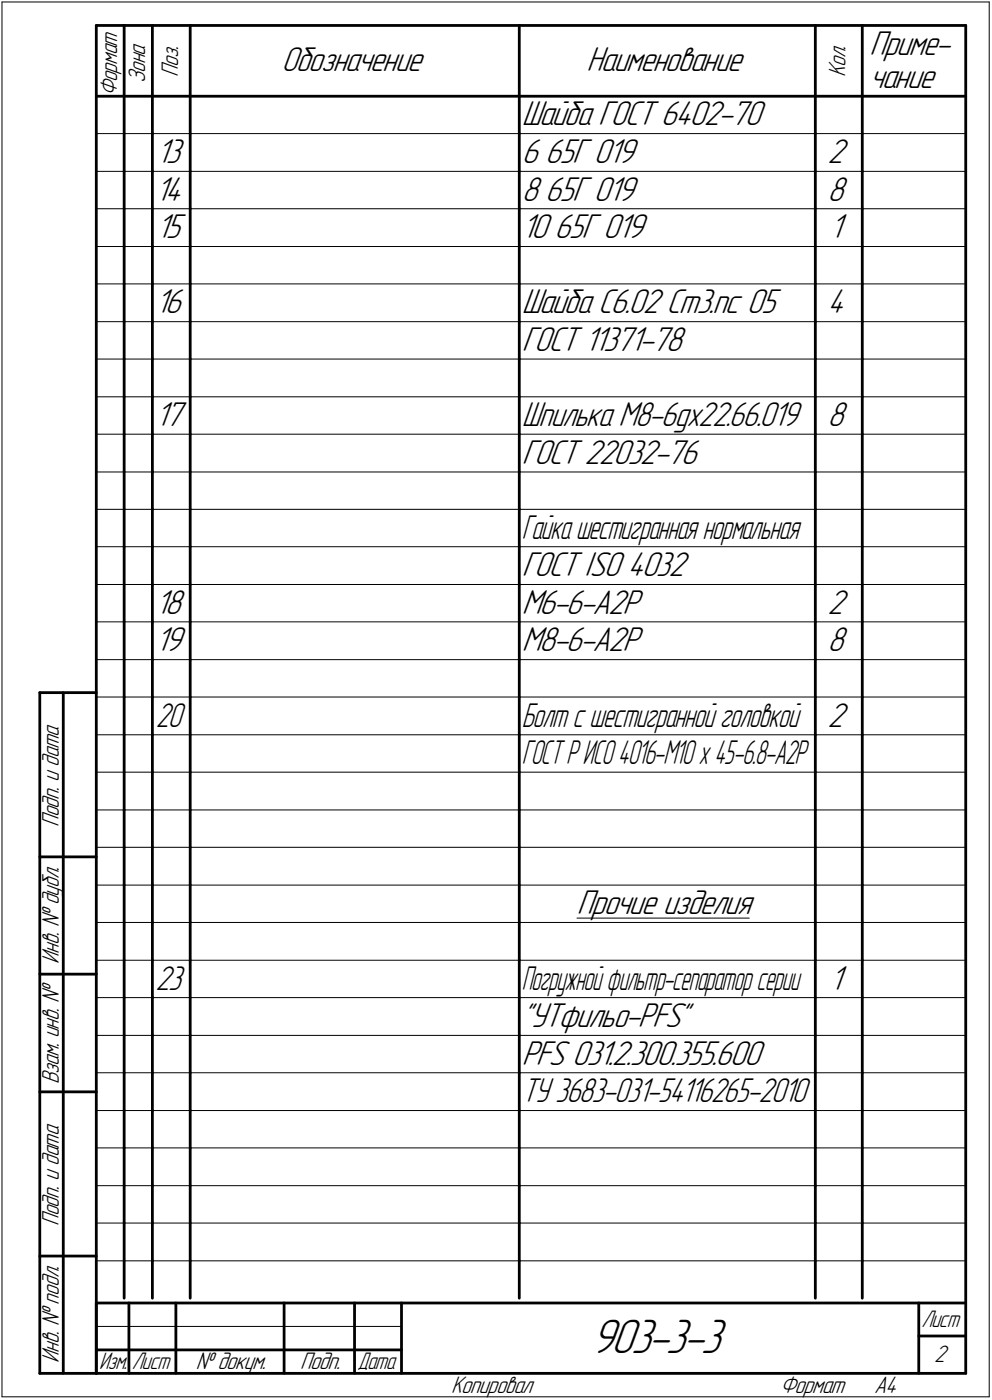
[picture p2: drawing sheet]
<svg xmlns="http://www.w3.org/2000/svg" width="211mm" height="298mm" viewBox="0 0 211 298" stroke-linecap="round" stroke-linejoin="round" font-family="sans-serif">
<defs><g id="words">
<text font-size="10.9" x="125.7" y="288.1">903-3-3</text>
<g font-size="7.8">
<text x="185" y="11.7">Приме-</text>
<text x="59.9" y="15.2">Обозначение</text>
<text x="124.8" y="15.2">Наименование</text>
<text x="185" y="18.7">чание</text>
<text x="111" y="26.7">Шайба ГОСТ 6402-70</text>
<text x="33.3" y="34.7">13</text>
<text x="111" y="34.7">6</text>
<text x="116" y="34.7">65Г 019</text>
<text x="176.1" y="34.7">2</text>
<text x="33.1" y="42.7">14</text>
<text x="111" y="42.7">8</text>
<text x="116" y="42.7">65Г 019</text>
<text x="176.1" y="42.7">8</text>
<text x="33.3" y="50.7">15</text>
<text x="111" y="50.7">10</text>
<text x="118" y="50.7">65Г 019</text>
<text x="176.6" y="50.7">1</text>
<text x="33.1" y="66.7">16</text>
<text x="111" y="66.7">Шайба С6.02 Ст3.пс 05</text>
<text x="176.1" y="66.7">4</text>
<text x="111" y="74.7">ГОСТ 11371-78</text>
<text x="33.1" y="90.7">17</text>
<text x="176.1" y="90.7">8</text>
<text x="111" y="98.7">ГОСТ 22032-76</text>
<text x="111" y="122.7">ГОСТ ISO 4032</text>
<text x="33.1" y="130.7">18</text>
<text x="111" y="130.7">М6-6-A2P</text>
<text x="176.1" y="130.7">2</text>
<text x="33.1" y="138.7">19</text>
<text x="111" y="138.7">М8-6-A2P</text>
<text x="176.1" y="138.7">8</text>
<text x="176.1" y="154.7">2</text>
<text x="122.8" y="194.7">Прочие изделия</text>
<text x="176.6" y="210.7">1</text>
<text x="111" y="218.7">&quot;</text>
<text x="112.7" y="218.7">УТфильо-PFS&quot;</text>
<text x="111" y="226.7">PFS 031.2.300.355.600</text>
</g>
<g font-size="7.7">
<text x="111" y="90.7">Шпилька М8-6gx22.66.019</text>
<text x="33.1" y="154.7">20</text>
<text x="33.1" y="210.7">23</text>
<text x="111" y="234.7">ТУ 3683-031-54116265-2010</text>
</g>
<g font-size="7.6">
<text x="111" y="114.7">Гайка шестигранная нормальная</text>
<text x="111" y="154.7">Болт с шестигранной головкой</text>
<text x="111" y="162.7">ГОСТРИСО4016-М10x 45-6.8-A2P</text>
</g>
<text font-size="7.5" x="111" y="210.7">Погружнойфильтр-сепараторсерии</text>
<g font-size="5.4">
<text x="30.9" y="17.7" transform="rotate(-90 30.9 17.7)">Зона</text>
<text x="37.9" y="16.4" transform="rotate(-90 37.9 16.4)">Поз.</text>
<text x="179.9" y="16.4" transform="rotate(-90 179.9 16.4)">Кол.</text>
<text x="24.9" y="20.5" transform="rotate(-90 24.9 20.5)">Формат</text>
<text x="12.6" y="176.1" transform="rotate(-90 12.6 176.1)">Подп. и дата</text>
<text x="12.6" y="205.2" transform="rotate(-90 12.6 205.2)">Инв. № дубл.</text>
<text x="12.6" y="230.9" transform="rotate(-90 12.6 230.9)">Взам. инв. №</text>
<text x="12.6" y="261.1" transform="rotate(-90 12.6 261.1)">Подп. и дата</text>
<text x="12.6" y="290.2" transform="rotate(-90 12.6 290.2)">Инв. № подл.</text>
<text x="41.6" y="291.6">№ докум.</text>
<text x="63.9" y="291.6">Подп.</text>
<text x="198.8" y="290.1">2</text>
<text x="96" y="296.6">Копировал</text>
<text x="166" y="296.6">Формат</text>
<text x="186" y="296.6">A4</text>
</g>
<g font-size="5.3">
<text x="196.1" y="282.6">Лист</text>
<text x="21.1" y="291.6">Изм.</text>
<text x="28.1" y="291.6">Лист</text>
<text x="76.1" y="291.6">Дата</text>
</g>
</g></defs>
<g fill="none" stroke="#000" stroke-width=".21">
<path d="M.4 .4h210.1zM.4 .4v297zM210.5 .4v297zM20.5 28.4h5.9zM20.5 36.5h5.9zM26.4 28.4h6zM26.4 36.5h6zM32.4 28.4h8.1zM32.4 36.5h8.1zM40.5 28.4h70zM40.5 36.5h70zM110.5 28.4h63z"/>
<path d="M110.5 36.5h63zM173.5 28.4h10zM173.5 36.5h10zM183.5 28.4h22zM183.5 36.5h22zM20.5 44.4h5.9zM20.5 52.5h5.9zM26.4 44.4h6zM26.4 52.5h6zM32.4 44.4h8.1zM32.4 52.5h8.1zM40.5 44.4h70z"/>
<path d="M40.5 52.5h70zM110.5 44.4h63zM110.5 52.5h63zM173.5 44.4h10zM173.5 52.5h10zM183.5 44.4h22zM183.5 52.5h22zM20.5 60.5h5.9zM20.5 68.5h5.9zM20.5 76.5h5.9zM26.4 60.5h6zM26.4 68.5h6z"/>
<path d="M26.4 76.5h6zM32.4 60.5h8.1zM32.4 68.5h8.1zM32.4 76.5h8.1zM40.5 60.5h70zM40.5 68.5h70zM40.5 76.5h70zM110.5 60.5h63zM110.5 68.5h63zM110.5 76.5h63zM173.5 60.5h10zM173.5 68.5h10z"/>
<path d="M173.5 76.5h10zM183.5 60.5h22zM183.5 68.5h22zM183.5 76.5h22zM20.5 84.5h5.9zM20.5 92.5h5.9zM26.4 84.5h6zM26.4 92.5h6zM32.4 84.5h8.1zM32.4 92.5h8.1zM40.5 84.5h70zM40.5 92.5h70z"/>
<path d="M110.5 84.5h63zM110.5 92.5h63zM173.5 84.5h10zM173.5 92.5h10zM183.5 84.5h22zM183.5 92.5h22zM20.5 100.5h5.9zM20.5 108.5h5.9zM20.5 116.4h5.9zM26.4 100.5h6zM26.4 108.5h6zM26.4 116.4h6z"/>
<path d="M32.4 100.5h8.1zM32.4 108.5h8.1zM32.4 116.4h8.1zM40.5 100.5h70zM40.5 108.5h70zM40.5 116.4h70zM110.5 100.5h63zM110.5 108.5h63zM110.5 116.4h63zM173.5 100.5h10zM173.5 108.5h10zM173.5 116.4h10z"/>
<path d="M183.5 100.5h22zM183.5 108.5h22zM183.5 116.4h22zM20.5 124.5h5.9zM20.5 132.4h5.9zM26.4 124.5h6zM26.4 132.4h6zM32.4 124.5h8.1zM32.4 132.4h8.1zM40.5 124.5h70zM40.5 132.4h70zM110.5 124.5h63z"/>
<path d="M110.5 132.4h63zM173.5 124.5h10zM173.5 132.4h10zM183.5 124.5h22zM183.5 132.4h22zM20.5 140.5h5.9zM20.5 148.4h5.9zM20.5 156.5h5.9zM26.4 140.5h6zM26.4 148.4h6zM26.4 156.5h6zM32.4 140.5h8.1z"/>
<path d="M32.4 148.4h8.1zM32.4 156.5h8.1zM40.5 140.5h70zM40.5 148.4h70zM40.5 156.5h70zM110.5 140.5h63zM110.5 148.4h63zM110.5 156.5h63zM173.5 140.5h10zM173.5 148.4h10zM173.5 156.5h10zM183.5 140.5h22z"/>
<path d="M183.5 148.4h22zM183.5 156.5h22zM20.5 164.4h5.9zM20.5 172.5h5.9zM26.4 164.4h6zM26.4 172.5h6zM32.4 164.4h8.1zM32.4 172.5h8.1zM40.5 164.4h70zM40.5 172.5h70zM110.5 164.4h63zM110.5 172.5h63z"/>
<path d="M173.5 164.4h10zM173.5 172.5h10zM183.5 164.4h22zM183.5 172.5h22zM20.5 180.4h5.9zM20.5 188.5h5.9zM20.5 196.4h5.9zM26.4 180.4h6zM26.4 188.5h6zM26.4 196.4h6zM32.4 180.4h8.1zM32.4 188.5h8.1z"/>
<path d="M32.4 196.4h8.1zM40.5 180.4h70zM40.5 188.5h70zM40.5 196.4h70zM110.5 180.4h63zM110.5 188.5h63zM110.5 196.4h63zM122.8 195.5h36.6zM173.5 180.4h10zM173.5 188.5h10zM173.5 196.4h10zM183.5 180.4h22z"/>
<path d="M183.5 188.5h22zM183.5 196.4h22zM20.5 204.5h5.9zM20.5 212.4h5.9zM26.4 204.5h6zM26.4 212.4h6zM32.4 204.5h8.1zM32.4 212.4h8.1zM40.5 204.5h70zM40.5 212.4h70zM110.5 204.5h63zM110.5 212.4h63z"/>
<path d="M173.5 204.5h10zM173.5 212.4h10zM183.5 204.5h22zM183.5 212.4h22zM20.5 220.5h5.9zM20.5 228.4h5.9zM20.5 236.5h5.9zM26.4 220.5h6zM26.4 228.4h6zM26.4 236.5h6zM32.4 220.5h8.1zM32.4 228.4h8.1z"/>
<path d="M32.4 236.5h8.1zM40.5 220.5h70zM40.5 228.4h70zM40.5 236.5h70zM110.5 220.5h63zM110.5 228.4h63zM110.5 236.5h63zM173.5 220.5h10zM173.5 228.4h10zM173.5 236.5h10zM183.5 220.5h22zM183.5 228.4h22z"/>
<path d="M183.5 236.5h22zM20.5 244.4h5.9zM20.5 252.5h5.9zM26.4 244.4h6zM26.4 252.5h6zM32.4 244.4h8.1zM32.4 252.5h8.1zM40.5 244.4h70zM40.5 252.5h70zM110.5 244.4h63zM110.5 252.5h63zM173.5 244.4h10z"/>
<path d="M173.5 252.5h10zM183.5 244.4h22zM183.5 252.5h22zM20.5 260.4h5.9zM20.5 268.5h5.9zM26.4 260.4h6zM26.4 268.5h6zM32.4 260.4h8.1zM32.4 268.5h8.1zM40.5 260.4h70zM40.5 268.5h70zM110.5 260.4h63z"/>
<path d="M110.5 268.5h63zM173.5 260.4h10zM173.5 268.5h10zM183.5 260.4h22zM183.5 268.5h22zM.4 297.4h210.1zM20.5 282.4h64.9z"/>
</g>
<g fill="none" stroke="#000" stroke-width=".59">
<path d="M20.5 5.4h185zM20.5 5.4v287zM26.4 5.4v15.1zM32.4 5.4v15.1zM40.5 5.4v15.1zM110.5 5.4v15.1zM173.5 5.4v15.1zM183.5 5.4v15.1zM205.5 5.4v287zM20.5 20.5h185zM26.4 20.5v7.9zM26.4 28.4v8.1z"/>
<path d="M26.4 36.5v7.9zM32.4 20.5v7.9zM32.4 28.4v8.1zM32.4 36.5v7.9zM40.5 20.5v7.9zM40.5 28.4v8.1zM40.5 36.5v7.9zM110.5 20.5v7.9zM110.5 28.4v8.1zM110.5 36.5v7.9zM173.5 20.5v7.9zM173.5 28.4v8.1z"/>
<path d="M173.5 36.5v7.9zM183.5 20.5v7.9zM183.5 28.4v8.1zM183.5 36.5v7.9zM26.4 44.4v8.1zM26.4 52.5v8zM32.4 44.4v8.1zM32.4 52.5v8zM40.5 44.4v8.1zM40.5 52.5v8zM110.5 44.4v8.1zM110.5 52.5v8z"/>
<path d="M173.5 44.4v8.1zM173.5 52.5v8zM183.5 44.4v8.1zM183.5 52.5v8zM26.4 60.5v8zM26.4 68.5v8zM26.4 76.5v8zM32.4 60.5v8zM32.4 68.5v8zM32.4 76.5v8zM40.5 60.5v8zM40.5 68.5v8z"/>
<path d="M40.5 76.5v8zM110.5 60.5v8zM110.5 68.5v8zM110.5 76.5v8zM173.5 60.5v8zM173.5 68.5v8zM173.5 76.5v8zM183.5 60.5v8zM183.5 68.5v8zM183.5 76.5v8zM26.4 84.5v8zM26.4 92.5v8z"/>
<path d="M32.4 84.5v8zM32.4 92.5v8zM40.5 84.5v8zM40.5 92.5v8zM110.5 84.5v8zM110.5 92.5v8zM173.5 84.5v8zM173.5 92.5v8zM183.5 84.5v8zM183.5 92.5v8zM26.4 100.5v8zM26.4 108.5v7.9z"/>
<path d="M26.4 116.4v8.1zM32.4 100.5v8zM32.4 108.5v7.9zM32.4 116.4v8.1zM40.5 100.5v8zM40.5 108.5v7.9zM40.5 116.4v8.1zM110.5 100.5v8zM110.5 108.5v7.9zM110.5 116.4v8.1zM173.5 100.5v8zM173.5 108.5v7.9z"/>
<path d="M173.5 116.4v8.1zM183.5 100.5v8zM183.5 108.5v7.9zM183.5 116.4v8.1zM26.4 124.5v7.9zM26.4 132.4v8.1zM32.4 124.5v7.9zM32.4 132.4v8.1zM40.5 124.5v7.9zM40.5 132.4v8.1zM110.5 124.5v7.9zM110.5 132.4v8.1z"/>
<path d="M173.5 124.5v7.9zM173.5 132.4v8.1zM183.5 124.5v7.9zM183.5 132.4v8.1zM8.5 147.5v144.9zM8.5 147.5h12zM13.5 147.5v144.9zM26.4 140.5v7.9zM26.4 148.4v8.1zM26.4 156.5v7.9zM32.4 140.5v7.9zM32.4 148.4v8.1z"/>
<path d="M32.4 156.5v7.9zM40.5 140.5v7.9zM40.5 148.4v8.1zM40.5 156.5v7.9zM110.5 140.5v7.9zM110.5 148.4v8.1zM110.5 156.5v7.9zM173.5 140.5v7.9zM173.5 148.4v8.1zM173.5 156.5v7.9zM183.5 140.5v7.9zM183.5 148.4v8.1z"/>
<path d="M183.5 156.5v7.9zM26.4 164.4v8.1zM26.4 172.5v7.9zM32.4 164.4v8.1zM32.4 172.5v7.9zM40.5 164.4v8.1zM40.5 172.5v7.9zM110.5 164.4v8.1zM110.5 172.5v7.9zM173.5 164.4v8.1zM173.5 172.5v7.9zM183.5 164.4v8.1z"/>
<path d="M183.5 172.5v7.9zM8.5 182.5h12zM26.4 180.4v8.1zM26.4 188.5v7.9zM26.4 196.4v8.1zM32.4 180.4v8.1zM32.4 188.5v7.9zM32.4 196.4v8.1zM40.5 180.4v8.1zM40.5 188.5v7.9zM40.5 196.4v8.1zM110.5 180.4v8.1z"/>
<path d="M110.5 188.5v7.9zM110.5 196.4v8.1zM173.5 180.4v8.1zM173.5 188.5v7.9zM173.5 196.4v8.1zM183.5 180.4v8.1zM183.5 188.5v7.9zM183.5 196.4v8.1zM8.5 207.4h12zM26.4 204.5v7.9zM26.4 212.4v8.1zM32.4 204.5v7.9z"/>
<path d="M32.4 212.4v8.1zM40.5 204.5v7.9zM40.5 212.4v8.1zM110.5 204.5v7.9zM110.5 212.4v8.1zM173.5 204.5v7.9zM173.5 212.4v8.1zM183.5 204.5v7.9zM183.5 212.4v8.1zM8.5 232.5h12zM26.4 220.5v7.9zM26.4 228.4v8.1z"/>
<path d="M26.4 236.5v7.9zM32.4 220.5v7.9zM32.4 228.4v8.1zM32.4 236.5v7.9zM40.5 220.5v7.9zM40.5 228.4v8.1zM40.5 236.5v7.9zM110.5 220.5v7.9zM110.5 228.4v8.1zM110.5 236.5v7.9zM173.5 220.5v7.9zM173.5 228.4v8.1z"/>
<path d="M173.5 236.5v7.9zM183.5 220.5v7.9zM183.5 228.4v8.1zM183.5 236.5v7.9zM26.4 244.4v8.1zM26.4 252.5v7.9zM32.4 244.4v8.1zM32.4 252.5v7.9zM40.5 244.4v8.1zM40.5 252.5v7.9zM110.5 244.4v8.1zM110.5 252.5v7.9z"/>
<path d="M173.5 244.4v8.1zM173.5 252.5v7.9zM183.5 244.4v8.1zM183.5 252.5v7.9zM8.5 267.5h12zM20.5 277.5h185zM20.5 277.5v14.9zM26.4 260.4v8.1zM26.4 268.5v7.9zM27.4 277.5v14.9zM32.4 260.4v8.1zM32.4 268.5v7.9z"/>
<path d="M37.4 277.5v14.9zM40.5 260.4v8.1zM40.5 268.5v7.9zM60.5 277.5v14.9zM75.4 277.5v14.9zM85.4 277.5v14.9zM110.5 260.4v8.1zM110.5 268.5v7.9zM173.5 260.4v8.1zM173.5 268.5v7.9zM183.5 260.4v8.1zM183.5 268.5v7.9z"/>
<path d="M195.5 277.5v14.9zM8.5 292.4h12zM20.5 292.4h185zM20.5 287.4h6.9zM27.4 287.4h10zM37.4 287.4h23.1zM60.5 287.4h14.9zM75.4 287.4h10zM195.5 284.5h10z"/>
</g>
<use href="#words"/>
</svg>
